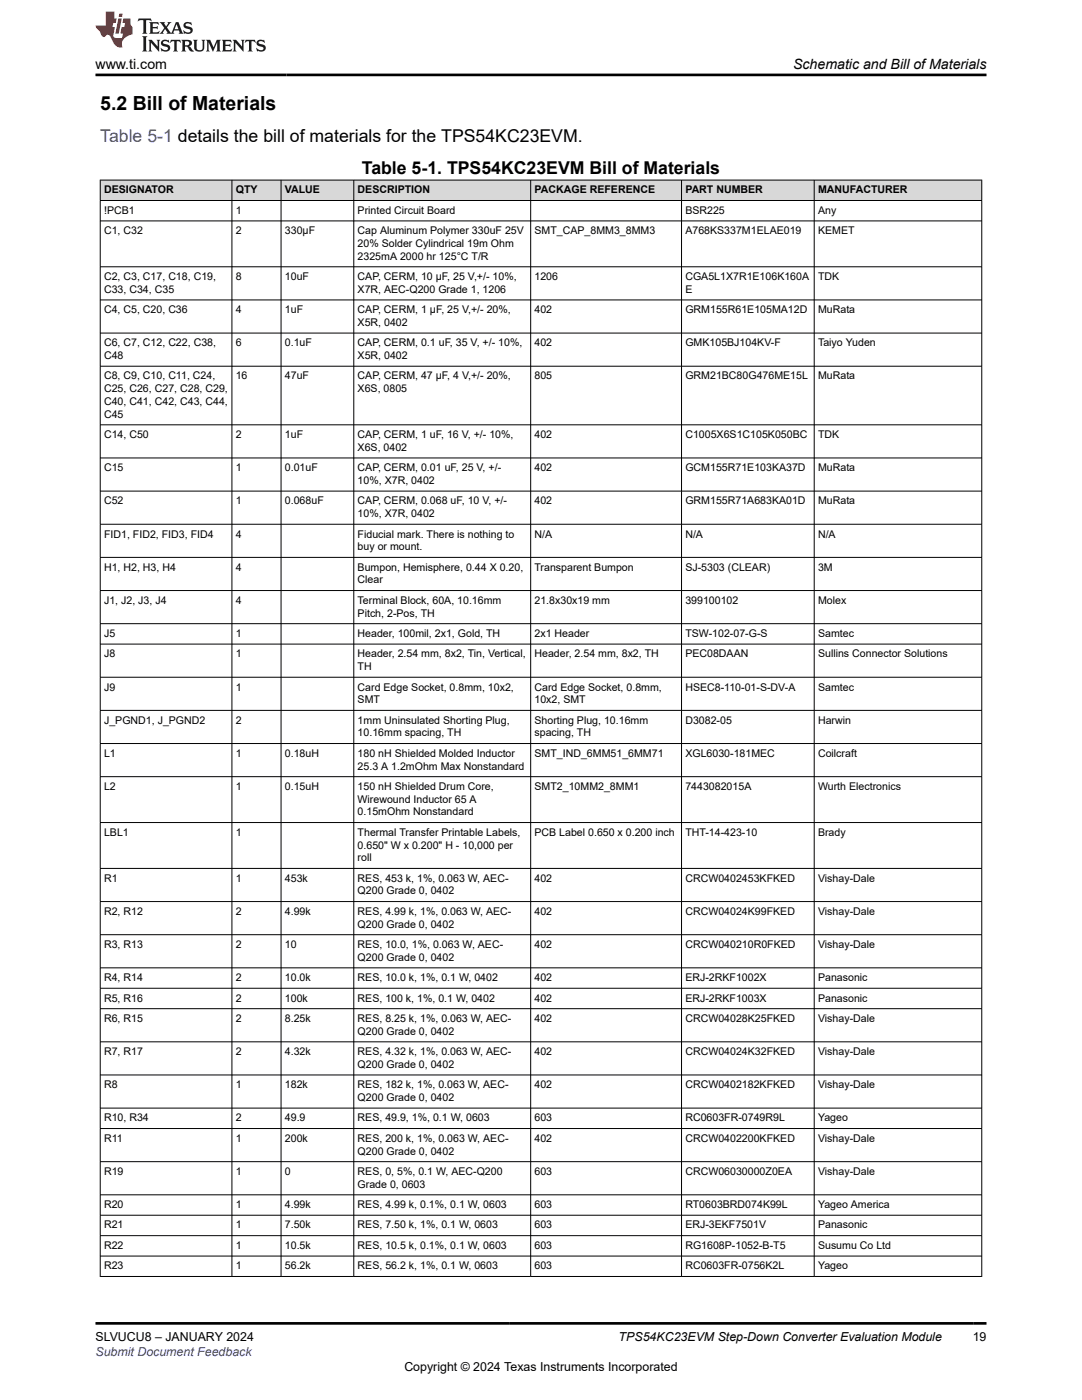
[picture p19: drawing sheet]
<svg xmlns="http://www.w3.org/2000/svg" width="216mm" height="279mm" viewBox="0 0 216 279" stroke-linecap="round" stroke-linejoin="round" font-family="sans-serif">
<defs><g id="words">
<text font-size="3.9" x="20" y="22">5.2 Bill of Materials</text>
<text font-size="3.5" fill="#00f" x="20" y="28.4">Table 5-1 details the bill of materials for the TPS54KC23EVM.</text>
<text font-size="3.5" x="72.2" y="34.8">Table 5-1. TPS54KC23EVM Bill of Materials</text>
<g font-size="2.8">
<text x="19" y="13.8">www.ti.com</text>
<text x="158.3" y="13.8">Schematic and Bill of Materials</text>
</g>
<g font-size="2.5">
<text x="19" y="267.6">SLVUCU8 – JANUARY 2024</text>
<text x="123.4" y="267.6">TPS54KC23EVM Step-Down Converter Evaluation Module</text>
<text x="194.1" y="267.6">19</text>
<text x="80.7" y="273.5">Copyright © 2024 Texas Instruments Incorporated</text>
</g>
<text font-size="2.5" fill="#00f" x="19" y="270.6">Submit Document Feedback</text>
<g font-size="2.1">
<text x="20.8" y="38.6">DESIGNATOR</text>
<text x="47" y="38.6">QTY</text>
<text x="56.8" y="38.6">VALUE</text>
<text x="71.4" y="38.6">DESCRIPTION</text>
<text x="106.7" y="38.6">PACKAGE REFERENCE</text>
<text x="136.8" y="38.6">PART NUMBER</text>
<text x="163.2" y="38.6">MANUFACTURER</text>
<text x="20.8" y="42.7">!PCB1</text>
<text x="20.8" y="46.7">C1, C32</text>
<text x="47" y="42.7">1</text>
<text x="47" y="46.7">2</text>
<text x="56.8" y="46.7">330µF</text>
<text x="71.4" y="42.7">Printed Circuit Board</text>
<text x="71.4" y="46.7">Cap Aluminum Polymer 330uF 25V</text>
<text x="106.7" y="46.7">SMT_CAP_8MM3_8MM3</text>
<text x="136.8" y="42.7">BSR225</text>
<text x="136.8" y="46.7">A768KS337M1ELAE019</text>
<text x="163.2" y="42.7">Any</text>
<text x="163.2" y="46.7">KEMET</text>
<text x="71.4" y="49.3">20% Solder Cylindrical 19m Ohm</text>
<text x="71.4" y="51.8">2325mA 2000 hr 125°C T/R</text>
<text x="20.8" y="55.9">C2, C3, C17, C18, C19,</text>
<text x="20.8" y="58.4">C33, C34, C35</text>
<text x="47" y="55.9">8</text>
<text x="56.8" y="55.9">10uF</text>
<text x="71.4" y="55.9">CAP, CERM, 10 µF, 25 V,+/- 10%,</text>
<text x="71.4" y="58.4">X7R, AEC-Q200 Grade 1, 1206</text>
<text x="106.7" y="55.9">1206</text>
<text x="136.8" y="55.9">CGA5L1X7R1E106K160A</text>
<text x="136.8" y="58.4">E</text>
<text x="163.2" y="55.9">TDK</text>
<text x="20.8" y="62.5">C4, C5, C20, C36</text>
<text x="47" y="62.5">4</text>
<text x="56.8" y="62.5">1uF</text>
<text x="71.4" y="62.5">CAP, CERM, 1 µF, 25 V,+/- 20%,</text>
<text x="71.4" y="65">X5R, 0402</text>
<text x="106.7" y="62.5">402</text>
<text x="136.8" y="62.5">GRM155R61E105MA12D</text>
<text x="163.2" y="62.5">MuRata</text>
<text x="20.8" y="69.1">C6, C7, C12, C22, C38,</text>
<text x="20.8" y="71.7">C48</text>
<text x="47" y="69.1">6</text>
<text x="56.8" y="69.1">0.1uF</text>
<text x="71.4" y="69.1">CAP, CERM, 0.1 uF, 35 V, +/- 10%,</text>
<text x="71.4" y="71.7">X5R, 0402</text>
<text x="106.7" y="69.1">402</text>
<text x="136.8" y="69.1">GMK105BJ104KV-F</text>
<text x="163.2" y="69.1">Taiyo Yuden</text>
<text x="20.8" y="75.7">C8, C9, C10, C11, C24,</text>
<text x="47" y="75.7">16</text>
<text x="56.8" y="75.7">47uF</text>
<text x="71.4" y="75.7">CAP, CERM, 47 µF, 4 V,+/- 20%,</text>
<text x="106.7" y="75.7">805</text>
<text x="136.8" y="75.7">GRM21BC80G476ME15L</text>
<text x="163.2" y="75.7">MuRata</text>
<text x="20.8" y="78.3">C25, C26, C27, C28, C29,</text>
<text x="20.8" y="80.8">C40, C41, C42, C43, C44,</text>
<text x="20.8" y="83.4">C45</text>
<text x="71.4" y="78.3">X6S, 0805</text>
<text x="20.8" y="87.4">C14, C50</text>
<text x="47" y="87.4">2</text>
<text x="56.8" y="87.4">1uF</text>
<text x="71.4" y="87.4">CAP, CERM, 1 uF, 16 V, +/- 10%,</text>
<text x="71.4" y="90">X6S, 0402</text>
<text x="106.7" y="87.4">402</text>
<text x="136.8" y="87.4">C1005X6S1C105K050BC</text>
<text x="163.2" y="87.4">TDK</text>
<text x="20.8" y="94">C15</text>
<text x="47" y="94">1</text>
<text x="56.8" y="94">0.01uF</text>
<text x="71.4" y="94">CAP, CERM, 0.01 uF, 25 V, +/-</text>
<text x="106.7" y="94">402</text>
<text x="136.8" y="94">GCM155R71E103KA37D</text>
<text x="163.2" y="94">MuRata</text>
<text x="20.8" y="100.7">C52</text>
<text x="47" y="100.7">1</text>
<text x="56.8" y="100.7">0.068uF</text>
<text x="71.4" y="96.6">10%, X7R, 0402</text>
<text x="71.4" y="100.7">CAP, CERM, 0.068 uF, 10 V, +/-</text>
<text x="106.7" y="100.7">402</text>
<text x="136.8" y="100.7">GRM155R71A683KA01D</text>
<text x="163.2" y="100.7">MuRata</text>
<text x="20.8" y="107.3">FID1, FID2, FID3, FID4</text>
<text x="47" y="107.3">4</text>
<text x="71.4" y="103.2">10%, X7R, 0402</text>
<text x="71.4" y="107.3">Fiducial mark. There is nothing to</text>
<text x="106.7" y="107.3">N/A</text>
<text x="136.8" y="107.3">N/A</text>
<text x="163.2" y="107.3">N/A</text>
<text x="20.8" y="113.9">H1, H2, H3, H4</text>
<text x="47" y="113.9">4</text>
<text x="71.4" y="109.8">buy or mount.</text>
<text x="71.4" y="113.9">Bumpon, Hemisphere, 0.44 X 0.20,</text>
<text x="106.7" y="113.9">Transparent Bumpon</text>
<text x="136.8" y="113.9">SJ-5303 (CLEAR)</text>
<text x="163.2" y="113.9">3M</text>
<text x="71.4" y="116.4">Clear</text>
<text x="20.8" y="120.5">J1, J2, J3, J4</text>
<text x="47" y="120.5">4</text>
<text x="71.4" y="120.5">Terminal Block, 60A, 10.16mm</text>
<text x="71.4" y="123">Pitch, 2-Pos, TH</text>
<text x="106.7" y="120.5">21.8x30x19 mm</text>
<text x="136.8" y="120.5">399100102</text>
<text x="163.2" y="120.5">Molex</text>
<text x="20.8" y="127.1">J5</text>
<text x="20.8" y="131.2">J8</text>
<text x="47" y="127.1">1</text>
<text x="47" y="131.2">1</text>
<text x="71.4" y="127.1">Header, 100mil, 2x1, Gold, TH</text>
<text x="71.4" y="131.2">Header, 2.54 mm, 8x2, Tin, Vertical,</text>
<text x="106.7" y="127.1">2x1 Header</text>
<text x="106.7" y="131.2">Header, 2.54 mm, 8x2, TH</text>
<text x="136.8" y="127.1">TSW-102-07-G-S</text>
<text x="136.8" y="131.2">PEC08DAAN</text>
<text x="163.2" y="127.1">Samtec</text>
<text x="163.2" y="131.2">Sullins Connector Solutions</text>
<text x="20.8" y="137.8">J9</text>
<text x="47" y="137.8">1</text>
<text x="71.4" y="133.7">TH</text>
<text x="71.4" y="137.8">Card Edge Socket, 0.8mm, 10x2,</text>
<text x="106.7" y="137.8">Card Edge Socket, 0.8mm,</text>
<text x="136.8" y="137.8">HSEC8-110-01-S-DV-A</text>
<text x="163.2" y="137.8">Samtec</text>
<text x="71.4" y="140.3">SMT</text>
<text x="106.7" y="140.3">10x2, SMT</text>
<text x="20.8" y="144.4">J_PGND1, J_PGND2</text>
<text x="47" y="144.4">2</text>
<text x="71.4" y="144.4">1mm Uninsulated Shorting Plug,</text>
<text x="71.4" y="147">10.16mm spacing, TH</text>
<text x="106.7" y="144.4">Shorting Plug, 10.16mm</text>
<text x="106.7" y="147">spacing, TH</text>
<text x="136.8" y="144.4">D3082-05</text>
<text x="163.2" y="144.4">Harwin</text>
<text x="20.8" y="151">L1</text>
<text x="47" y="151">1</text>
<text x="56.8" y="151">0.18uH</text>
<text x="71.4" y="151">180 nH Shielded Molded Inductor</text>
<text x="71.4" y="153.6">25.3 A 1.2mOhm Max Nonstandard</text>
<text x="106.7" y="151">SMT_IND_6MM51_6MM71</text>
<text x="136.8" y="151">XGL6030-181MEC</text>
<text x="163.2" y="151">Coilcraft</text>
<text x="20.8" y="157.6">L2</text>
<text x="47" y="157.6">1</text>
<text x="56.8" y="157.6">0.15uH</text>
<text x="71.4" y="157.6">150 nH Shielded Drum Core,</text>
<text x="71.4" y="160.2">Wirewound Inductor 65 A</text>
<text x="106.7" y="157.6">SMT2_10MM2_8MM1</text>
<text x="136.8" y="157.6">7443082015A</text>
<text x="163.2" y="157.6">Wurth Electronics</text>
<text x="20.8" y="166.8">LBL1</text>
<text x="47" y="166.8">1</text>
<text x="71.4" y="162.7">0.15mOhm Nonstandard</text>
<text x="71.4" y="166.8">Thermal Transfer Printable Labels,</text>
<text x="106.7" y="166.8">PCB Label 0.650 x 0.200 inch</text>
<text x="136.8" y="166.8">THT-14-423-10</text>
<text x="163.2" y="166.8">Brady</text>
<text x="71.4" y="169.3">0.650&quot; W x 0.200&quot; H - 10,000 per</text>
<text x="71.4" y="171.9">roll</text>
<text x="20.8" y="176">R1</text>
<text x="47" y="176">1</text>
<text x="56.8" y="176">453k</text>
<text x="71.4" y="176">RES, 453 k, 1%, 0.063 W, AEC-</text>
<text x="71.4" y="178.5">Q200 Grade 0, 0402</text>
<text x="106.7" y="176">402</text>
<text x="136.8" y="176">CRCW0402453KFKED</text>
<text x="163.2" y="176">Vishay-Dale</text>
<text x="20.8" y="182.6">R2, R12</text>
<text x="47" y="182.6">2</text>
<text x="56.8" y="182.6">4.99k</text>
<text x="71.4" y="182.6">RES, 4.99 k, 1%, 0.063 W, AEC-</text>
<text x="71.4" y="185.1">Q200 Grade 0, 0402</text>
<text x="106.7" y="182.6">402</text>
<text x="136.8" y="182.6">CRCW04024K99FKED</text>
<text x="163.2" y="182.6">Vishay-Dale</text>
<text x="20.8" y="189.2">R3, R13</text>
<text x="47" y="189.2">2</text>
<text x="56.8" y="189.2">10</text>
<text x="71.4" y="189.2">RES, 10.0, 1%, 0.063 W, AEC-</text>
<text x="71.4" y="191.7">Q200 Grade 0, 0402</text>
<text x="106.7" y="189.2">402</text>
<text x="136.8" y="189.2">CRCW040210R0FKED</text>
<text x="163.2" y="189.2">Vishay-Dale</text>
<text x="20.8" y="195.8">R4, R14</text>
<text x="47" y="195.8">2</text>
<text x="56.8" y="195.8">10.0k</text>
<text x="71.4" y="195.8">RES, 10.0 k, 1%, 0.1 W, 0402</text>
<text x="106.7" y="195.8">402</text>
<text x="136.8" y="195.8">ERJ-2RKF1002X</text>
<text x="163.2" y="195.8">Panasonic</text>
<text x="20.8" y="199.9">R5, R16</text>
<text x="20.8" y="204">R6, R15</text>
<text x="47" y="199.9">2</text>
<text x="47" y="204">2</text>
<text x="56.8" y="199.9">100k</text>
<text x="56.8" y="204">8.25k</text>
<text x="71.4" y="199.9">RES, 100 k, 1%, 0.1 W, 0402</text>
<text x="71.4" y="204">RES, 8.25 k, 1%, 0.063 W, AEC-</text>
<text x="106.7" y="199.9">402</text>
<text x="106.7" y="204">402</text>
<text x="136.8" y="199.9">ERJ-2RKF1003X</text>
<text x="136.8" y="204">CRCW04028K25FKED</text>
<text x="163.2" y="199.9">Panasonic</text>
<text x="163.2" y="204">Vishay-Dale</text>
<text x="71.4" y="206.5">Q200 Grade 0, 0402</text>
<text x="20.8" y="210.6">R7, R17</text>
<text x="47" y="210.6">2</text>
<text x="56.8" y="210.6">4.32k</text>
<text x="71.4" y="210.6">RES, 4.32 k, 1%, 0.063 W, AEC-</text>
<text x="71.4" y="213.1">Q200 Grade 0, 0402</text>
<text x="106.7" y="210.6">402</text>
<text x="136.8" y="210.6">CRCW04024K32FKED</text>
<text x="163.2" y="210.6">Vishay-Dale</text>
<text x="20.8" y="217.2">R8</text>
<text x="47" y="217.2">1</text>
<text x="56.8" y="217.2">182k</text>
<text x="71.4" y="217.2">RES, 182 k, 1%, 0.063 W, AEC-</text>
<text x="71.4" y="219.7">Q200 Grade 0, 0402</text>
<text x="106.7" y="217.2">402</text>
<text x="136.8" y="217.2">CRCW0402182KFKED</text>
<text x="163.2" y="217.2">Vishay-Dale</text>
<text x="20.8" y="223.8">R10, R34</text>
<text x="20.8" y="227.9">R11</text>
<text x="47" y="223.8">2</text>
<text x="47" y="227.9">1</text>
<text x="56.8" y="223.8">49.9</text>
<text x="56.8" y="227.9">200k</text>
<text x="71.4" y="223.8">RES, 49.9, 1%, 0.1 W, 0603</text>
<text x="71.4" y="227.9">RES, 200 k, 1%, 0.063 W, AEC-</text>
<text x="106.7" y="223.8">603</text>
<text x="106.7" y="227.9">402</text>
<text x="136.8" y="223.8">RC0603FR-0749R9L</text>
<text x="136.8" y="227.9">CRCW0402200KFKED</text>
<text x="163.2" y="223.8">Yageo</text>
<text x="163.2" y="227.9">Vishay-Dale</text>
<text x="71.4" y="230.4">Q200 Grade 0, 0402</text>
<text x="20.8" y="234.5">R19</text>
<text x="47" y="234.5">1</text>
<text x="56.8" y="234.5">0</text>
<text x="71.4" y="234.5">RES, 0, 5%, 0.1 W, AEC-Q200</text>
<text x="71.4" y="237">Grade 0, 0603</text>
<text x="106.7" y="234.5">603</text>
<text x="136.8" y="234.5">CRCW06030000Z0EA</text>
<text x="163.2" y="234.5">Vishay-Dale</text>
<text x="20.8" y="241.1">R20</text>
<text x="20.8" y="245.2">R21</text>
<text x="47" y="241.1">1</text>
<text x="47" y="245.2">1</text>
<text x="56.8" y="241.1">4.99k</text>
<text x="56.8" y="245.2">7.50k</text>
<text x="71.4" y="241.1">RES, 4.99 k, 0.1%, 0.1 W, 0603</text>
<text x="71.4" y="245.2">RES, 7.50 k, 1%, 0.1 W, 0603</text>
<text x="106.7" y="241.1">603</text>
<text x="106.7" y="245.2">603</text>
<text x="136.8" y="241.1">RT0603BRD074K99L</text>
<text x="136.8" y="245.2">ERJ-3EKF7501V</text>
<text x="163.2" y="241.1">Yageo America</text>
<text x="163.2" y="245.2">Panasonic</text>
<text x="20.8" y="249.2">R22</text>
<text x="47" y="249.2">1</text>
<text x="56.8" y="249.2">10.5k</text>
<text x="71.4" y="249.2">RES, 10.5 k, 0.1%, 0.1 W, 0603</text>
<text x="106.7" y="249.2">603</text>
<text x="136.8" y="249.2">RG1608P-1052-B-T5</text>
<text x="163.2" y="249.2">Susumu Co Ltd</text>
<text x="20.8" y="253.3">R23</text>
<text x="47" y="253.3">1</text>
<text x="56.8" y="253.3">56.2k</text>
<text x="71.4" y="253.3">RES, 56.2 k, 1%, 0.1 W, 0603</text>
<text x="106.7" y="253.3">603</text>
<text x="136.8" y="253.3">RC0603FR-0756K2L</text>
<text x="163.2" y="253.3">Yageo</text>
</g>
</g></defs>
<g fill="#d8d8d8">
<path d="M20 35.9h175.9v4.1h-175.9z" fill-rule="evenodd"/>
<path d="M20.1 36h26.1v4h-26.1z" fill-rule="evenodd"/>
<path d="M46.3 36h9.7v4h-9.7z" fill-rule="evenodd"/>
<path d="M56.1 36h14.4v4h-14.4z" fill-rule="evenodd"/>
<path d="M70.7 36h35.1v4h-35.1z" fill-rule="evenodd"/>
<path d="M106 36h29.9v4h-29.9z" fill-rule="evenodd"/>
<path d="M136.1 36h26.3v4h-26.3z" fill-rule="evenodd"/>
<path d="M162.5 36h33.3v4h-33.3z" fill-rule="evenodd"/>
</g>
<g fill="none" stroke="#000" stroke-width=".2">
<path d="M19.9 35.9h176.1M20 35.9v218.9M46.3 35.9v218.9M56.1 35.9v218.9M70.6 35.9v218.9M105.9 35.9v218.9M136 35.9v218.9M162.5 35.9v218.9M195.9 35.9v218.9M19.9 40h176.1M19.9 44.1h176.1M19.9 53.2h176.1"/>
<path d="M19.9 59.9h176.1M19.9 66.5h176.1M19.9 73.1h176.1M19.9 84.8h176.1M19.9 91.4h176.1M19.9 98h176.1M19.9 104.6h176.1M19.9 111.2h176.1M19.9 117.9h176.1M19.9 124.5h176.1M19.9 128.5h176.1M19.9 135.2h176.1"/>
<path d="M19.9 141.8h176.1M19.9 148.4h176.1M19.9 155h176.1M19.9 164.2h176.1M19.9 173.3h176.1M19.9 179.9h176.1M19.9 186.5h176.1M19.9 193.2h176.1M19.9 197.2h176.1M19.9 201.3h176.1M19.9 207.9h176.1M19.9 214.5h176.1"/>
<path d="M19.9 221.1h176.1M19.9 225.2h176.1M19.9 231.8h176.1M19.9 238.5h176.1M19.9 242.5h176.1M19.9 246.6h176.1M19.9 250.7h176.1M19.9 254.7h176.1"/>
</g>
<path d="M27.7 3.7l-.2 .6 .5-.3h.6v.2v2.2l-.2 .3h1l-.2-.3v-2.2v-.2h.5l.5 .3-.1-.6zM29.8 4.4l.2 .4v1.6l-.2 .3h1.9l.1-.6a1.08 1.08 0 0 1-1.3 .2v-.6h.6l.4 .1v-.6l-.4 .2h-.6v-.6l.2-.1a1 1 0 0 1 1 .3l-.1-.6zM31.8 4.4l1 1.2-1 1.1h.9l-.2-.2 .4-.7 .5 .7-.2 .2h1.6l-.2-.2 .1-.4h1l.1 .4-.1 .2h.9l-.2-.3-.8-2h-.5l-1 2.2-.8-1.1 .9-1.1h-.8l.2 .2-.5 .7-.3-.7 .1-.2zM35.2 4.8l.4 1h-.8zM36.8 4.6a.65 .65 0 0 0-.2 .7 .65 .65 0 0 0 .6 .4l.7 .2 .1 .2a.79 .79 0 0 1-.7 .4 .79 .79 0 0 1-.7-.5l.1 .7 .2-.1a.93 .93 0 0 0 1.1 .1 .93 .93 0 0 0 .4-.9 1.46 1.46 0 0 0-1.2-.6l-.1-.4a1.09 1.09 0 0 1 1.2 .2l-.2-.6-.1 .1-.6-.1zM28.4 7.2l.2 .4v2.3l-.2 .4h1l-.2-.4v-2.3l.2-.4zM29.6 7.9l.2 .4v1.6l-.2 .4h.8l-.3-.4v-1.4l1.7 1.8v-2l.2-.4h-.8l.2 .3 .1 1.1-1.2-1.4zM32.3 8.1a.65 .65 0 0 0-.2 .7 .65 .65 0 0 0 .7 .4l.6 .2 .1 .3a.79 .79 0 0 1-.7 .3 .79 .79 0 0 1-.7-.5l.1 .8 .2-.1a.93 .93 0 0 0 1.1 0 .93 .93 0 0 0 .4-.9 1.46 1.46 0 0 0-1.2-.6l-.1-.4a1.09 1.09 0 0 1 1.2 .2l-.2-.6-.1 .1-.6-.1zM34.1 7.9l-.1 .7a.63 .63 0 0 1 .7-.4l.1 1.7-.3 .4h1l-.2-.4v-1.7a.66 .66 0 0 1 .8 .4l-.1-.7zM36.2 7.9l.2 .4v1.6l-.2 .4h.9l-.2-.2v-.8l.5 .1 .1 .1a.79 .79 0 0 0 1.2 .7l-1-1a.61 .61 0 0 0 .6-.6 .61 .61 0 0 0-.5-.6zM36.9 8.3l.2-.1a.47 .47 0 0 1 .5 .1 .47 .47 0 0 1 .1 .5l-.2 .2h-.6zM38.5 7.9l.2 .3a2.27 2.27 0 0 0 .4 1.9 1.04 1.04 0 0 0 1.7-.6v-1.3l.2-.3h-.8l.2 .4v1.2a.6 .6 0 0 1-.6 .5 .6 .6 0 0 1-.6-.5v-1.2l.3-.4zM41.1 7.9l.2 .4v1.6l-.2 .4h.7l-.2-.4v-1.5l.9 1.9 .8-1.9v1.5l-.2 .4h1l-.3-.4v-1.6l.3-.4h-.8l-.7 1.6-.7-1.6zM44.3 7.9l.2 .4v1.6l-.2 .4h1.9l.1-.6a1.09 1.09 0 0 1-1.3 .1v-.6h.6l.4 .2v-.7l-.4 .2h-.6v-.5l.2-.2a1.01 1.01 0 0 1 1 .3l-.1-.6zM46.4 7.9l.3 .4v1.6l-.3 .4h.8l-.2-.4v-1.4l1.6 1.8v-2l.2-.4h-.7l.2 .3v1.1l-1.2-1.4zM49 7.9l-.1 .7a.63 .63 0 0 1 .8-.4v1.7l-.3 .4h1l-.2-.4v-1.7a.66 .66 0 0 1 .8 .4l-.1-.7zM51.4 8.1a.65 .65 0 0 0-.2 .7 .65 .65 0 0 0 .6 .4l.6 .2 .2 .3a.79 .79 0 0 1-.8 .3 .79 .79 0 0 1-.6-.5l.1 .8 .2-.1a.93 .93 0 0 0 1 0 .93 .93 0 0 0 .5-.9 1.46 1.46 0 0 0-1.3-.6l-.1-.4a1.09 1.09 0 0 1 1.3 .2l-.2-.6-.2 .1-.5-.1z" fill="#231f20"/>
<path d="M21.1 2.3v2.8h-2.1l.1 .4 .9 .9a.95 .95 0 0 0 .9 .9 .59 .59 0 0 1 .6-.3 .59 .59 0 0 1 .5 .3l.4 .8a1.59 1.59 0 0 0 2.1 1.3 1.61 1.61 0 0 1 1-2.2l1-.4-.1-1.4a1.59 1.59 0 0 1-.4-1.7h-1.4l-.2 .9h.5l-.1 .8h-.5l-.2 1v.3h.4l-.2 .9h-.6a.73 .73 0 0 1-1.1-.6l.3-1.6h-.5l.2-.8h.5l.2-.9h-.5v-1.4zM23.6 3.7l-.6 3h.7l.6-3zM23.8 2.7l-.1 .7h.7l.1-.7z" fill="#ed1c24"/>
<path d="M19 15h177.8M19 264.1h177.8" fill="none" stroke="#000" stroke-width=".53"/>
<use href="#words"/>
</svg>
